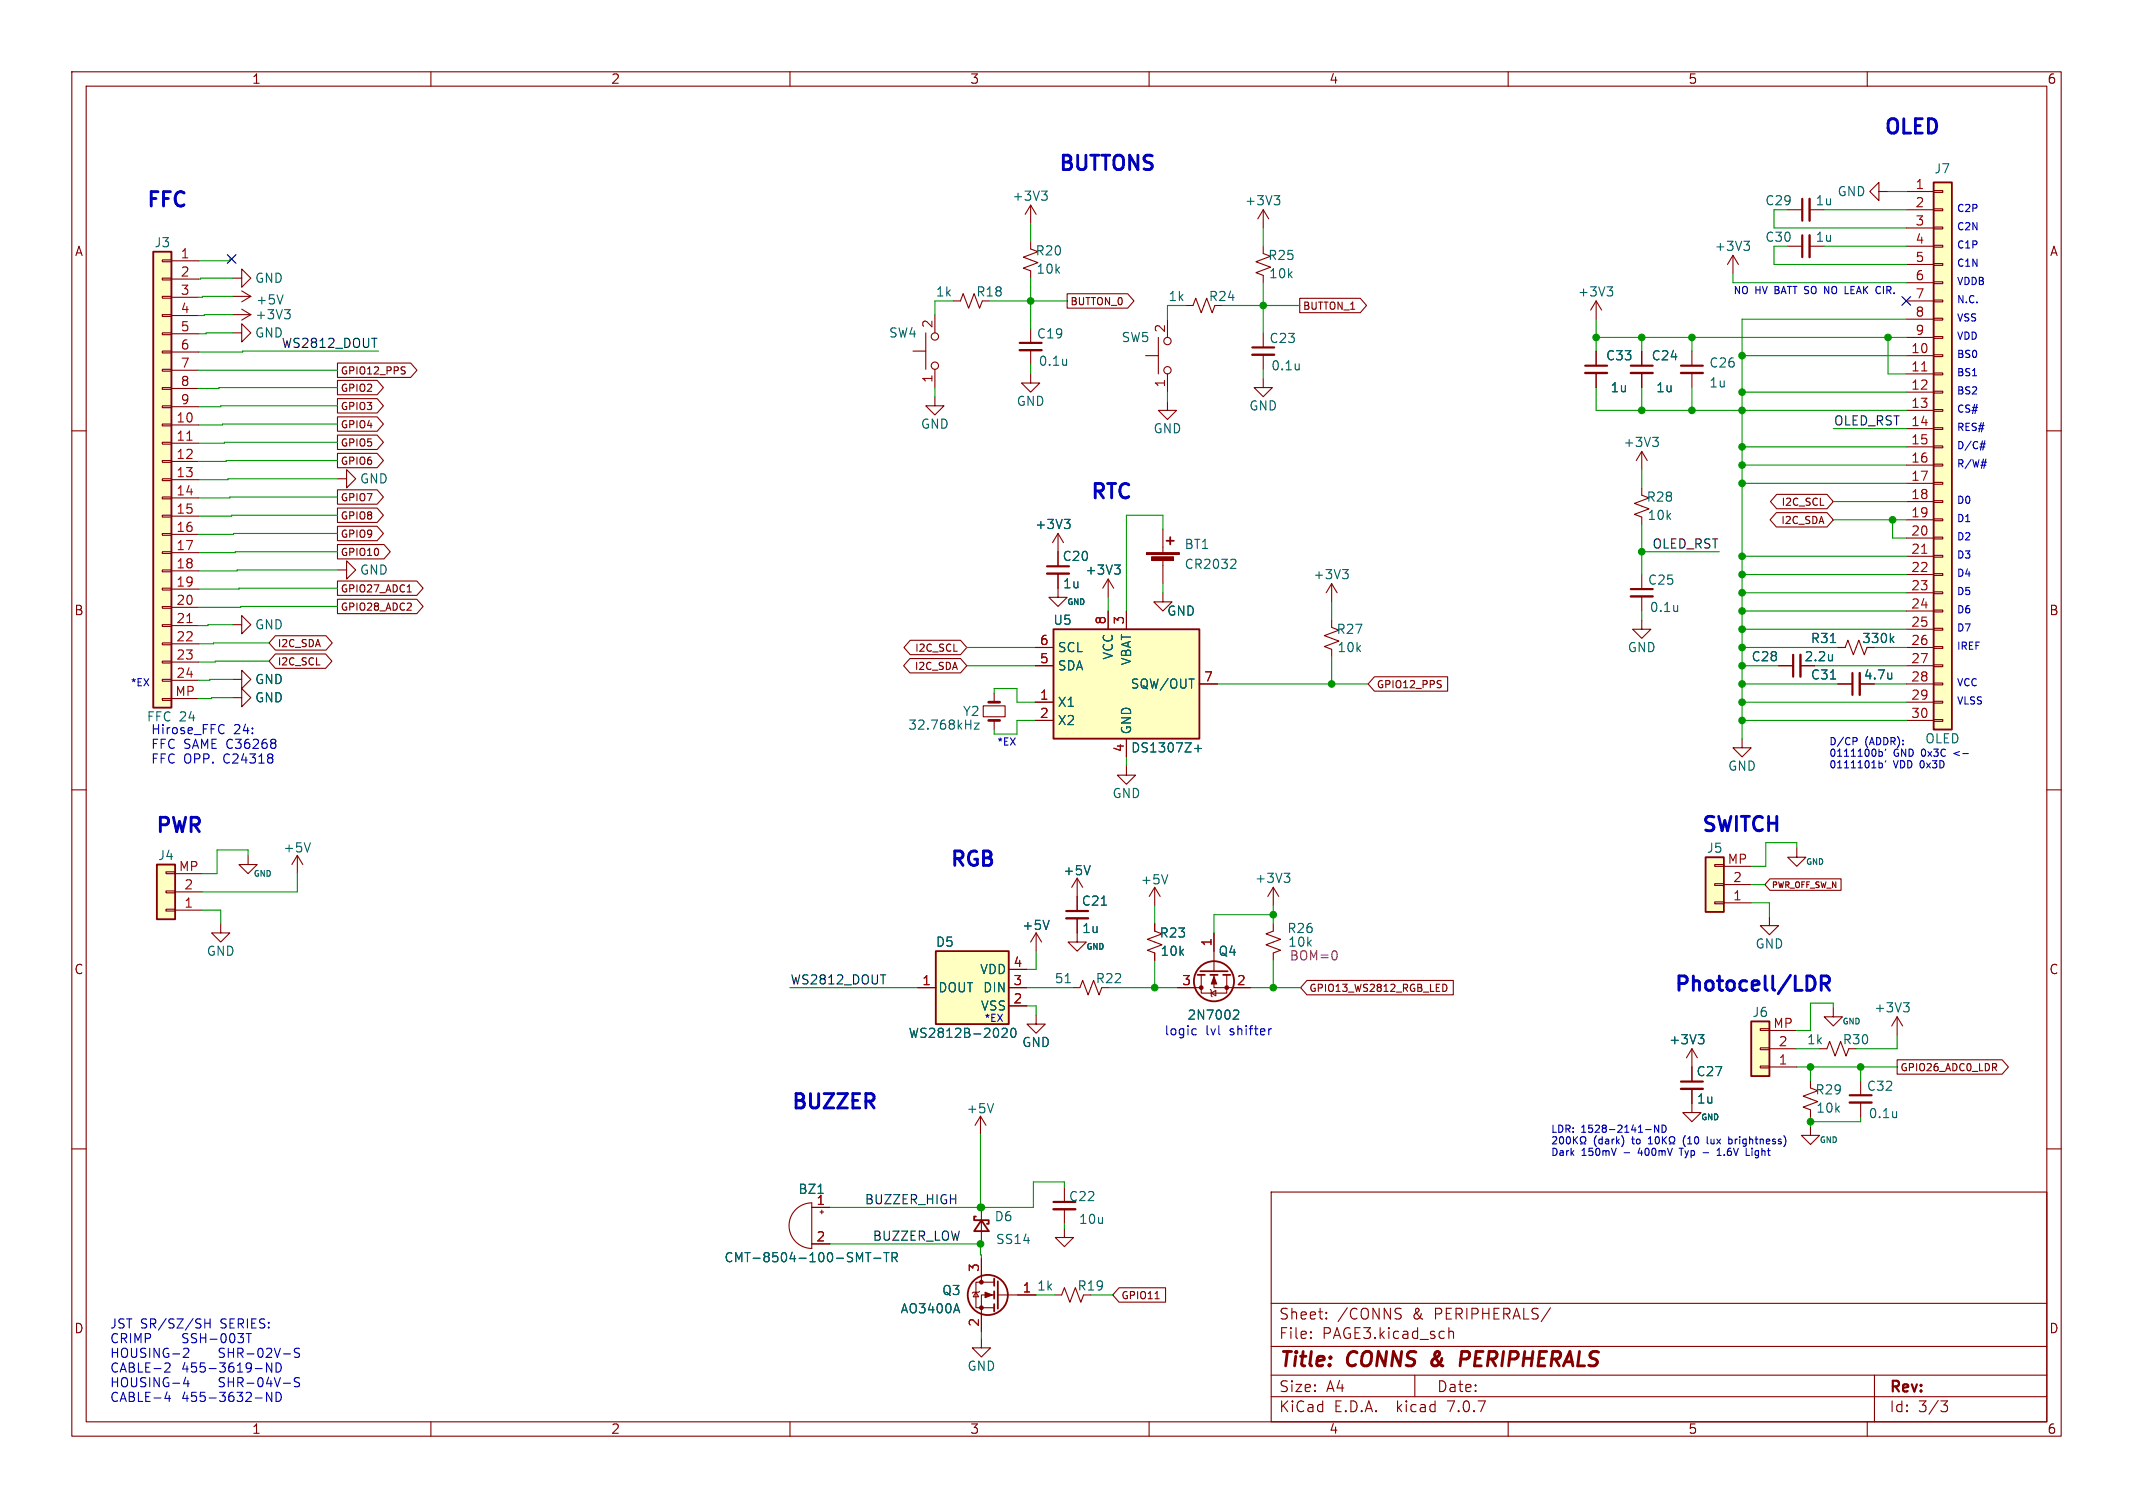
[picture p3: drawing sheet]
<svg xmlns="http://www.w3.org/2000/svg" width="297mm" height="210mm" viewBox="0 0 297 210" stroke-linecap="round" stroke-linejoin="round" font-family="sans-serif">
<defs><g id="words">
<g font-size="2.8" fill="#0000c2">
<text x="147.3" y="23.9">BUTTONS</text>
<text x="262.3" y="18.8">OLED</text>
<text x="20.3" y="29">FFC</text>
<text x="151.8" y="69.6">RTC</text>
<text x="21.6" y="116.1">PWR</text>
<text x="236.9" y="116">SWITCH</text>
<text x="132.2" y="120.8">RGB</text>
<text x="233" y="138.2">Photocell/LDR</text>
<text x="110.1" y="154.6">BUZZER</text>
</g>
<g font-size="2.8" fill="#840000">
<text x="178" y="190.9">Title:</text>
<text x="187.7" y="190.9">CONNS</text>
<text x="200.2" y="190.9">&amp;</text>
<text x="205" y="190.9">PERIPHERALS</text>
</g>
<g font-size="2.1" fill="#840000">
<text x="178" y="184">Sheet:</text>
<text x="186.2" y="184">/CONNS</text>
<text x="196.7" y="184">&amp;</text>
<text x="199.9" y="184">PERIPHERALS/</text>
<text x="178" y="186.7">File:</text>
<text x="184.1" y="186.7">PAGE3.kicad_sch</text>
<text x="178" y="196.9">KiCad</text>
<text x="178" y="194.1">Size:</text>
<text x="184.7" y="194.1">A4</text>
<text x="185.7" y="196.9">E.D.A.</text>
<text x="194.6" y="196.9">kicad</text>
<text x="200" y="194.1">Date:</text>
<text x="201.8" y="196.9">7.0.7</text>
<text x="263" y="194.3">Rev:</text>
<text x="263" y="196.9">Id:</text>
<text x="267.1" y="196.9">3/3</text>
</g>
<g font-size="1.8" fill="#840000">
<text x="35" y="11.9">1</text>
<text x="85" y="11.9">2</text>
<text x="135" y="11.9">3</text>
<text x="185" y="11.9">4</text>
<text x="235" y="11.9">5</text>
<text x="285" y="11.9">6</text>
<text x="10.3" y="35.9">A</text>
<text x="285.3" y="35.9">A</text>
<text x="10.3" y="85.9">B</text>
<text x="259.2" y="89.8">330k</text>
<text x="285.3" y="85.9">B</text>
<text x="251.2" y="92.3">2.2u</text>
<text x="259.4" y="94.8">4.7u</text>
<text x="10.3" y="135.9">C</text>
<text x="285.3" y="135.9">C</text>
<text x="10.3" y="185.9">D</text>
<text x="285.3" y="185.9">D</text>
<text x="35" y="199.9">1</text>
<text x="85" y="199.9">2</text>
<text x="135" y="199.9">3</text>
<text x="185" y="199.9">4</text>
<text x="235" y="199.9">5</text>
<text x="285" y="199.9">6</text>
</g>
<g font-size="1.8" fill="#006464">
<text x="140.9" y="28.2">+3V3</text>
<text x="173.3" y="28.8">+3V3</text>
<text x="252.7" y="28.8">1u</text>
<text x="255.8" y="27.5">GND</text>
<text x="269.3" y="24.4">J7</text>
<text x="21.4" y="34.6">J3</text>
<text x="144.1" y="35.8">R20</text>
<text x="238.7" y="35.2">+3V3</text>
<text x="252.7" y="33.9">1u</text>
<text x="35.4" y="39.6">GND</text>
<text x="130.2" y="41.5">1k</text>
<text x="135.8" y="41.5">R18</text>
<text x="144.2" y="38.3">10k</text>
<text x="176.5" y="36.4">R25</text>
<text x="176.6" y="39">10k</text>
<text x="219.6" y="41.5">+3V3</text>
<text x="35.4" y="47.2">GND</text>
<text x="35.5" y="44.7">+3V3</text>
<text x="35.6" y="42.6">+5V</text>
<text x="123.7" y="47.2">SW4</text>
<text x="144.3" y="47.3">C19</text>
<text x="156.1" y="47.9">SW5</text>
<text x="162.6" y="42.1">1k</text>
<text x="168.2" y="42.1">R24</text>
<text x="176.7" y="48">C23</text>
<text x="144.5" y="51.2">0.1u</text>
<text x="176.9" y="51.8">0.1u</text>
<text x="223.5" y="50.4">C33</text>
<text x="229.9" y="50.4">C24</text>
<text x="237.9" y="51.4">C26</text>
<text x="128.1" y="59.9">GND</text>
<text x="141.5" y="56.7">GND</text>
<text x="173.9" y="57.4">GND</text>
<text x="224.2" y="54.8">1u</text>
<text x="230.5" y="54.8">1u</text>
<text x="237.9" y="54.2">1u</text>
<text x="160.5" y="60.6">GND</text>
<text x="226" y="62.5">+3V3</text>
<text x="50" y="67.5">GND</text>
<text x="229.2" y="70.1">R28</text>
<text x="144" y="73.9">+3V3</text>
<text x="164.9" y="76.7">BT1</text>
<text x="229.3" y="72.6">10k</text>
<text x="50" y="80.2">GND</text>
<text x="147.9" y="78.3">C20</text>
<text x="147.9" y="82.1">1u</text>
<text x="151" y="80.2">+3V3</text>
<text x="164.9" y="79.4">CR2032</text>
<text x="182.8" y="80.9">+3V3</text>
<text x="229.4" y="81.6">C25</text>
<text x="35.4" y="87.9">GND</text>
<text x="146.6" y="87.2">U5</text>
<text x="162.4" y="86">GND</text>
<text x="186" y="88.5">R27</text>
<text x="229.6" y="85.4">0.1u</text>
<text x="252.1" y="89.8">R31</text>
<text x="35.4" y="95.5">GND</text>
<text x="147.2" y="93.6">SDA</text>
<text x="147.2" y="91">SCL</text>
<text x="155.2" y="92" transform="rotate(-90 155.2 92)">VCC</text>
<text x="157.7" y="92.8" transform="rotate(-90 157.7 92.8)">VBAT</text>
<text x="186.1" y="91">10k</text>
<text x="226.6" y="91">GND</text>
<text x="243.8" y="92.3">C28</text>
<text x="252.1" y="94.8">C31</text>
<text x="35.4" y="98">GND</text>
<text x="126.4" y="101.8">32.768kHz</text>
<text x="134" y="99.9">Y2</text>
<text x="147.2" y="98.7">X1</text>
<text x="147.2" y="101.2">X2</text>
<text x="157.3" y="96.1">SQW/OUT</text>
<text x="157.4" y="105">DS1307Z+</text>
<text x="157.7" y="102.4" transform="rotate(-90 157.7 102.4)">GND</text>
<text x="240.5" y="107.5">GND</text>
<text x="154.8" y="111.4">GND</text>
<text x="21.9" y="120">J4</text>
<text x="39.4" y="118.9">+5V</text>
<text x="237.6" y="119">J5</text>
<text x="148" y="122.1">+5V</text>
<text x="158.7" y="123.4">+5V</text>
<text x="174.7" y="123.2">+3V3</text>
<text x="142.2" y="129.7">+5V</text>
<text x="150.5" y="126.3">C21</text>
<text x="150.6" y="130.1">1u</text>
<text x="161.4" y="130.8">R23</text>
<text x="179.2" y="130.1">R26</text>
<text x="28.7" y="133.3">GND</text>
<text x="130.2" y="132.1">D5</text>
<text x="136.4" y="135.9">VDD</text>
<text x="146.8" y="137.1">51</text>
<text x="152.5" y="137.1">R22</text>
<text x="161.5" y="133.3">10k</text>
<text x="169.6" y="133.3">Q4</text>
<text x="244.3" y="132.3">GND</text>
<text x="130.6" y="138.4">DOUT DIN</text>
<text x="136.5" y="140.9">VSS</text>
<text x="165.2" y="142.2">2N7002</text>
<text x="243.9" y="141.8">J6</text>
<text x="260.9" y="141.2">+3V3</text>
<text x="126.4" y="144.8">WS2812B-2020</text>
<text x="142.2" y="146">GND</text>
<text x="232.3" y="145.6">+3V3</text>
<text x="251.5" y="145.6">1k</text>
<text x="256.5" y="145.6">R30</text>
<text x="134.5" y="155.2">+5V</text>
<text x="236.1" y="150.1">C27</text>
<text x="236.2" y="153.9">1u</text>
<text x="252.7" y="152.6">R29</text>
<text x="252.8" y="155.2">10k</text>
<text x="259.9" y="152.1">C32</text>
<text x="260.1" y="155.9">0.1u</text>
<text x="111.1" y="166.5">BZ1</text>
<text x="148.8" y="167.5">C22</text>
<text x="138.4" y="170.3">D6</text>
<text x="138.6" y="173.5">SS14</text>
<text x="150.1" y="170.7">10u</text>
<text x="100.8" y="176">CMT-8504-100-SMT-TR</text>
<text x="144.3" y="179.9">1k</text>
<text x="149.9" y="179.9">R19</text>
<text x="125.3" y="183.1">AO3400A</text>
<text x="131.1" y="180.6">Q3</text>
<text x="134.6" y="191.1">GND</text>
</g>
<g font-size="1.8" fill="#009600">
<text x="245.7" y="28.8">C29</text>
<text x="245.7" y="33.9">C30</text>
</g>
<g font-size="1.8" fill="#a90000">
<text x="266.6" y="26.4">1</text>
<text x="266.6" y="29">2</text>
<text x="266.6" y="31.5">3</text>
<text x="266.6" y="34">4</text>
<text x="25.1" y="36.1">1</text>
<text x="25.1" y="38.6">2</text>
<text x="25.1" y="41.1">3</text>
<text x="266.6" y="36.6">5</text>
<text x="266.6" y="39.1">6</text>
<text x="266.6" y="41.7">7</text>
<text x="25.1" y="43.7">4</text>
<text x="25.1" y="46.2">5</text>
<text x="129.9" y="45.8" transform="rotate(-90 129.9 45.8)">2</text>
<text x="162.3" y="46.4" transform="rotate(-90 162.3 46.4)">2</text>
<text x="266.6" y="44.2">8</text>
<text x="266.6" y="46.7">9</text>
<text x="25.1" y="48.8">6</text>
<text x="25.1" y="51.3">7</text>
<text x="25.1" y="53.8">8</text>
<text x="129.9" y="53.4" transform="rotate(-90 129.9 53.4)">1</text>
<text x="266" y="49.3">10</text>
<text x="266" y="51.8">11</text>
<text x="24.5" y="58.9">10</text>
<text x="25.1" y="56.4">9</text>
<text x="162.3" y="54" transform="rotate(-90 162.3 54)">1</text>
<text x="266" y="54.4">12</text>
<text x="266" y="56.9">13</text>
<text x="266" y="59.4">14</text>
<text x="24.5" y="61.5">11</text>
<text x="24.5" y="64">12</text>
<text x="266" y="62">15</text>
<text x="266" y="64.5">16</text>
<text x="24.5" y="66.5">13</text>
<text x="24.5" y="69.1">14</text>
<text x="24.5" y="71.6">15</text>
<text x="266" y="67.1">17</text>
<text x="266" y="69.6">18</text>
<text x="24.5" y="74.2">16</text>
<text x="24.5" y="76.7">17</text>
<text x="266" y="72.1">19</text>
<text x="266" y="74.7">20</text>
<text x="266" y="77.2">21</text>
<text x="24.5" y="79.2">18</text>
<text x="24.5" y="81.8">19</text>
<text x="266" y="79.8">22</text>
<text x="266" y="82.3">23</text>
<text x="24.5" y="84.3">20</text>
<text x="24.5" y="86.9">21</text>
<text x="24.5" y="89.4">22</text>
<text x="144.7" y="89.9">6</text>
<text x="154.1" y="87.1" transform="rotate(-90 154.1 87.1)">8</text>
<text x="156.6" y="87.1" transform="rotate(-90 156.6 87.1)">3</text>
<text x="266" y="84.8">24</text>
<text x="266" y="87.4">25</text>
<text x="266" y="89.9">26</text>
<text x="24.5" y="91.9">23</text>
<text x="24.5" y="94.5">24</text>
<text x="144.7" y="92.5">5</text>
<text x="167.6" y="95">7</text>
<text x="266" y="92.5">27</text>
<text x="266" y="95">28</text>
<text x="24.3" y="97">MP</text>
<text x="144.7" y="97.5">1</text>
<text x="144.7" y="100.1">2</text>
<text x="266" y="97.5">29</text>
<text x="266" y="100.1">30</text>
<text x="156.6" y="104.8" transform="rotate(-90 156.6 104.8)">4</text>
<text x="24.8" y="121.4">MP</text>
<text x="25.6" y="124">2</text>
<text x="240.5" y="120.4">MP</text>
<text x="241.2" y="125.5">1</text>
<text x="241.2" y="122.9">2</text>
<text x="25.6" y="126.5">1</text>
<text x="168.8" y="131.9" transform="rotate(-90 168.8 131.9)">1</text>
<text x="128.3" y="137.3">1</text>
<text x="141" y="137.3">3</text>
<text x="141" y="134.7">4</text>
<text x="164.5" y="137.3">3</text>
<text x="172.1" y="137.3">2</text>
<text x="141" y="139.8">2</text>
<text x="246.8" y="143.3">MP</text>
<text x="247.6" y="148.3">1</text>
<text x="247.6" y="145.8">2</text>
<text x="113.6" y="167.9">1</text>
<text x="113.6" y="173">2</text>
<text x="136.4" y="177.2" transform="rotate(-90 136.4 177.2)">3</text>
<text x="136.4" y="184.9" transform="rotate(-90 136.4 184.9)">2</text>
<text x="142.3" y="180.1">1</text>
</g>
<g font-size="1.8" fill="#0f0f0f">
<text x="39.1" y="48.5">WS2812_DOUT</text>
<text x="255.3" y="59.3">OLED_RST</text>
<text x="230" y="76.5">OLED_RST</text>
<text x="110" y="137.2">WS2812_DOUT</text>
<text x="120.3" y="167.8">BUZZER_HIGH</text>
<text x="121.4" y="172.9">BUZZER_LOW</text>
</g>
<g font-size="1.8" fill="#0000c2">
<text x="20.4" y="100.7">FFC 24</text>
<text x="21" y="102.3">Hirose_FFC</text>
<text x="21" y="104.4">FFC SAME C36268</text>
<text x="21" y="106.4">FFC OPP.</text>
<text x="31.2" y="106.4">C24318</text>
<text x="32.5" y="102.3">24:</text>
<text x="268" y="103.7">OLED</text>
<text x="162.1" y="144.3">logic</text>
<text x="167.9" y="144.3">lvl</text>
<text x="171.3" y="144.3">shifter</text>
<text x="15.2" y="185.1">JST SR/SZ/SH</text>
<text x="30.8" y="185.1">SERIES:</text>
<text x="15.2" y="187.2">CRIMP SSH-003T</text>
<text x="15.2" y="189.2">HOUSING-2</text>
<text x="15.2" y="191.2">CABLE-2 455-3619-ND</text>
<text x="27.6" y="189.2">SHR-02V-S</text>
<text x="15.2" y="193.3">HOUSING-4 SHR-04V-S</text>
<text x="15.2" y="195.3">CABLE-4 455-3632-ND</text>
</g>
<g font-size="1.8" fill="#840084">
<text x="179.3" y="132.1">10k</text>
<text x="179.5" y="134">BOM=0</text>
</g>
<g font-size="1.4" fill="#0000c2">
<text x="272.4" y="29.6">C2P</text>
<text x="272.4" y="32.1">C2N</text>
<text x="272.4" y="34.7">C1P</text>
<text x="241.3" y="41">NO</text>
<text x="244.4" y="41">HV</text>
<text x="247.3" y="41">BATT SO</text>
<text x="254.8" y="41">NO</text>
<text x="257.9" y="41">LEAK</text>
<text x="262.5" y="41">CIR.</text>
<text x="272.4" y="39.8">VDDB</text>
<text x="272.4" y="37.2">C1N</text>
<text x="272.4" y="44.8">VSS</text>
<text x="272.4" y="47.4">VDD</text>
<text x="272.4" y="42.3">N.C.</text>
<text x="272.4" y="49.9">BS0</text>
<text x="272.4" y="52.5">BS1</text>
<text x="272.4" y="55">BS2</text>
<text x="272.4" y="57.5">CS#</text>
<text x="272.4" y="60.1">RES#</text>
<text x="272.4" y="65.2">R/W#</text>
<text x="272.4" y="62.6">D/C#</text>
<text x="272.4" y="70.2">D0</text>
<text x="272.4" y="75.3">D2</text>
<text x="272.4" y="72.8">D1</text>
<text x="272.4" y="77.9">D3</text>
<text x="272.4" y="80.4">D4</text>
<text x="272.4" y="82.9">D5</text>
<text x="272.4" y="85.5">D6</text>
<text x="272.4" y="88">D7</text>
<text x="18.1" y="95.6">*EX</text>
<text x="272.4" y="95.6">VCC</text>
<text x="272.4" y="90.6">IREF</text>
<text x="272.4" y="98.2">VLSS</text>
<text x="138.7" y="103.9">*EX</text>
<text x="254.6" y="103.8">D/CP</text>
<text x="254.6" y="105.5">0111100b'</text>
<text x="254.6" y="107.1">0111101b'</text>
<text x="259.7" y="103.8">(ADDR):</text>
<text x="263.7" y="105.5">GND 0x3C</text>
<text x="263.7" y="107.1">VDD 0x3D</text>
<text x="137" y="142.4">*EX</text>
<text x="215.9" y="157.8">LDR:</text>
<text x="215.9" y="161">Dark</text>
<text x="220.2" y="157.8">1528-2141-ND</text>
<text x="220.3" y="161">150mV</text>
<text x="221.9" y="159.4">(dark)</text>
<text x="226.3" y="161">-</text>
<text x="227.5" y="159.4">to</text>
<text x="228.6" y="161">400mV</text>
<text x="234.6" y="161">Typ</text>
<text x="235.1" y="159.4">(10</text>
<text x="238.7" y="159.4">lux</text>
<text x="240.3" y="161">1.6V</text>
<text x="241.9" y="159.4">brightness)</text>
<text x="244.6" y="161">Light</text>
</g>
<g font-size="1.4" fill="#840000">
<text x="149" y="42.7">BUTTON_0</text>
<text x="181.3" y="43.3">BUTTON_1</text>
<text x="47.4" y="52.4">GPIO12_PPS</text>
<text x="47.4" y="59.9">GPIO4</text>
<text x="47.4" y="54.8">GPIO2</text>
<text x="47.4" y="57.3">GPIO3</text>
<text x="47.4" y="64.9">GPIO6</text>
<text x="47.4" y="62.4">GPIO5</text>
<text x="47.4" y="70">GPIO7</text>
<text x="247.9" y="70.7">I2C_SCL</text>
<text x="47.4" y="77.6">GPIO10</text>
<text x="47.4" y="72.6">GPIO8</text>
<text x="47.4" y="75.1">GPIO9</text>
<text x="247.9" y="73.2">I2C_SDA</text>
<text x="47.4" y="82.7">GPIO27_ADC1</text>
<text x="47.4" y="85.3">GPIO28_ADC2</text>
<text x="38.6" y="90.3">I2C_SDA</text>
<text x="38.6" y="92.9">I2C_SCL</text>
<text x="127.2" y="93.5">I2C_SDA</text>
<text x="127.3" y="91">I2C_SCL</text>
<text x="191.6" y="96.1">GPIO12_PPS</text>
<text x="182.2" y="138.3">GPIO13_WS2812_RGB_LED</text>
<text x="264.5" y="149.4">GPIO26_ADC0_LDR</text>
<text x="156.1" y="181.1">GPIO11</text>
</g>
<g font-size="1.1" fill="#006464">
<text x="148.5" y="84.4">GND</text>
<text x="35.2" y="122.3">GND</text>
<text x="251.4" y="120.6">GND</text>
<text x="151.2" y="132.5">GND</text>
<text x="256.4" y="142.9">GND</text>
<text x="236.8" y="156.2">GND</text>
<text x="253.3" y="159.4">GND</text>
</g>
<text font-size="1.1" fill="#840000" x="246.6" y="123.9">PWR_OFF_SW_N</text>
</g></defs>
<g fill="none" stroke="#840000" stroke-width=".15">
<path d="M10 10h277v190h-277zM12 12h273v186h-273zM60 10v2M110 10v2M160 10v2M210 10v2M260 10v2M22.6 38.7h1.3v.3h-1.3zM22.6 36.2h1.3v.2h-1.3zM23.9 36.3h3.8M23.9 38.9h3.8M32.4 38.7h1.3v1.3l1.2-1.3-1.2-1.2v1.2"/>
<path d="M143.5 33.7v1l1 .4-2 .7 2 .8-2 .7 1 .4v1M143.5 28.6v2.5M143.5 28.6l.8 1.2M143.5 28.6l-.8 1.2M175.9 34.3v1l1 .4-2 .7 2 .8-2 .8 1 .4v1M175.9 29.2v2.6M175.9 29.2l.8 1.3M175.9 29.2l-.8 1.3M241.3 35.6l-.8 1.2M241.3 35.6v2.5M241.3 35.6l.8 1.2M248.9 29.2h2.1"/>
<path d="M248.9 34.3h2.1M252 29.2h2M252 34.3h2M261.6 26.7v1.2l-1.3-1.2 1.3-1.3v1.3h1.3M265.4 26.7h3.8M265.4 29.2h3.8M265.4 31.8h3.8M265.4 34.3h3.8M265.4 36.8h3.8M265.4 39.4h3.8M269.2 39.2h1.3v.3h-1.3zM269.2 36.7h1.3v.3h-1.3z"/>
<path d="M269.2 34.2h1.3v.2h-1.3zM269.2 31.6h1.3v.3h-1.3zM269.2 29.1h1.3v.2h-1.3zM269.2 26.5h1.3v.3h-1.3zM10 60h2M22.6 59.1h1.3v.2h-1.3zM22.6 56.5h1.3v.3h-1.3zM22.6 54h1.3v.2h-1.3zM22.6 51.4h1.3v.3h-1.3zM22.6 48.9h1.3v.2h-1.3zM22.6 46.4h1.3v.2h-1.3zM22.6 43.8h1.3v.3h-1.3z"/>
<path d="M22.6 41.3h1.3v.2h-1.3zM23.9 59.2h3.8M23.9 41.4h3.8M23.9 43.9h3.8M23.9 46.5h3.8M23.9 49h3.8M23.9 51.6h3.8M23.9 54.1h3.8M23.9 56.6h3.8M32.4 46.4h1.3v1.2l1.2-1.2-1.2-1.3v1.3M32.4 43.8h2.5M32.4 41.3h2.5"/>
<path d="M33.7 43.1l1.2 .7M33.7 40.5l1.2 .8M34.9 43.8l-1.2 .8M34.9 41.3l-1.2 .7M47 50.6h10.2l.9 1-.9 1h-10.2zM47 58.1h5.5l.9 1-.9 1h-5.5zM47 53h5.5l.9 1-.9 1h-5.5zM47 55.5h5.5l.9 1-.9 1h-5.5zM56.3 51.1h.1M56.4 51.7v.3M127.1 48.9h1.8M128.9 46.4v5"/>
<path d="M130.2 55.2v1.3h1.2l-1.2 1.3-1.3-1.3h1.3M130.2 43.8v2.6M130.2 51.4v2.6M132.7 41.9h1l.4-1 .8 2 .7-2 .8 2 .4-1M143.5 52.1v1.2h1.3l-1.3 1.3-1.3-1.3h1.3M143.5 45.7v2.1M143.5 48.8v2M148.6 40.9h8.4l.9 1-.9 1h-8.4zM159.5 49.5h1.8M161.3 47v5.1M162.6 55.9v1.3h1.2l-1.2 1.2-1.3-1.2h1.3M162.6 44.5v2.5"/>
<path d="M162.6 52.1v2.5M165.1 42.5h1l.4-1 .8 2.1 .7-2.1 .8 2.1 .4-1.1M175.9 52.7v1.3h1.3l-1.3 1.2-1.3-1.2h1.3M175.9 46.4v2M175.9 49.4v2M181 41.5h8.4l.9 1-.9 1h-8.4zM222.2 41.9v2.6M222.2 48.9v2M222.2 51.9v2.1M222.2 41.9l-.7 1.3M222.2 41.9l.8 1.3M228.6 48.9v2"/>
<path d="M228.6 51.9v2.1M235.6 48.9v2M235.6 51.9v2.1M265.4 49.5h3.8M265.4 52.1h3.8M265.4 54.6h3.8M265.4 57.2h3.8M265.4 59.7h3.8M265.4 41.9h3.8M265.4 44.5h3.8M265.4 47h3.8M269.2 59.6h1.3v.2h-1.3z"/>
<path d="M269.2 57h1.3v.3h-1.3zM269.2 54.5h1.3v.2h-1.3zM269.2 51.9h1.3v.3h-1.3zM269.2 49.4h1.3v.3h-1.3zM269.2 46.9h1.3v.2h-1.3zM269.2 44.3h1.3v.3h-1.3zM269.2 41.8h1.3v.2h-1.3zM285 60h2M22.6 79.4h1.3v.2h-1.3zM22.6 76.8h1.3v.3h-1.3zM22.6 74.3h1.3v.2h-1.3zM22.6 71.8h1.3v.2h-1.3z"/>
<path d="M22.6 69.2h1.3v.3h-1.3zM22.6 66.7h1.3v.2h-1.3zM22.6 64.1h1.3v.3h-1.3zM22.6 61.6h1.3v.2h-1.3zM23.9 61.7h3.8M23.9 64.3h3.8M23.9 66.8h3.8M23.9 69.3h3.8M23.9 71.9h3.8M23.9 74.4h3.8M23.9 77h3.8M23.9 79.5h3.8"/>
<path d="M47 66.7h1.3v1.2l1.2-1.2-1.2-1.3v1.3M47 79.4h1.3v1.2l1.2-1.2-1.2-1.3v1.3M47 68.2h5.5l.9 1-.9 1h-5.5zM47 75.8h6.5l.8 1-.8 1h-6.5zM47 70.8h5.5l.9 1-.9 1h-5.5zM47 73.3h5.5l.9 1-.9 1h-5.5zM47 63.1h5.5l.9 1-.9 1h-5.5zM47 60.6h5.5l.9 1-.9 1h-5.5zM147.3 79.9v3.3h-1.3l1.3 1.3 1.3-1.3h-1.3M147.3 74.3l.8 1.3M147.3 74.3v4.6M147.3 74.3l-.7 1.3"/>
<path d="M161.9 73.7v3.3M161.9 78v3.3M228.6 67.9v1.1l1 .3-2 .8 2 .8-2 .7 1 .4v1M228.6 62.9v2.5M228.6 62.9l.8 1.2M228.6 62.9l-.8 1.2M247.3 71.4h7.1l.9 1-.9 1h-7.1l-.8-1zM247.4 68.8h7l.9 1.1-.9 1h-7l-.9-1zM265.4 62.2h3.8M265.4 64.8h3.8M265.4 67.3h3.8M265.4 69.9h3.8"/>
<path d="M265.4 72.4h3.8M265.4 74.9h3.8M265.4 77.5h3.8M269.2 79.9h1.3v.2h-1.3zM269.2 77.3h1.3v.3h-1.3zM269.2 74.8h1.3v.3h-1.3zM269.2 72.3h1.3v.2h-1.3zM269.2 69.7h1.3v.3h-1.3zM269.2 67.2h1.3v.2h-1.3zM269.2 64.6h1.3v.3h-1.3zM269.2 62.1h1.3v.3h-1.3zM22.6 97.3h1.3v.2h-1.3z"/>
<path d="M22.6 94.6h1.3v.3h-1.3zM22.6 92.1h1.3v.2h-1.3zM22.6 89.5h1.3v.3h-1.3zM22.6 87h1.3v.2h-1.3zM22.6 84.5h1.3v.2h-1.3zM22.6 81.9h1.3v.3h-1.3zM23.9 82h3.8M23.9 84.6h3.8M23.9 87.1h3.8M23.9 89.7h3.8M23.9 92.2h3.8M23.9 94.7h3.8"/>
<path d="M23.9 97.3h3.8M32.4 87h1.3v1.3l1.2-1.3-1.2-1.3v1.3M32.4 97.2h1.3v1.2l1.2-1.2-1.2-1.3v1.3M32.4 94.6h1.3v1.3l1.2-1.3-1.2-1.3v1.3M38.3 88.5h7.1l.9 1-.9 1h-7.1l-.8-1zM38.3 91.1h7l.9 1-.9 1h-7l-.8-1zM47 83.5h11l.9 1-.9 1h-11zM47 80.9h11l.9 1-.9 1h-11zM56.7 82.4h.6M126.7 91.7h7l.9 1-.9 1h-7l-.9-1zM126.7 89.2h7l.9 1-.9 1h-7l-.8-1zM136.9 98.3h3.1v1.5h-3.1z"/>
<path d="M138.4 96.5v1.3M144.1 97.8h2.6M144.1 92.7h2.6M144.1 90.2h2.6M154.3 80.6v2.6M154.3 85.1v2.5M154.3 80.6l.8 1.3M154.3 80.6l-.8 1.3M156.8 85.1v2.5M161.9 82.6v1.2h-1.2l1.2 1.3 1.3-1.3h-1.3M167 95.3h2.5M185.4 86.4v1l1 .4-2 .7 2 .8-2 .7 1 .4v1"/>
<path d="M185.4 81.3v2.5M185.4 81.3l.8 1.3M185.4 81.3l-.7 1.3M191.4 94.2h10.2v2.1h-10.2l-.9-1zM200.5 94.8h.2M200.6 95.4v.3M228.6 86.4v1.2h1.3l-1.3 1.3-1.3-1.3h1.3M228.6 80v2M228.6 83.1v2M247.6 92.7h2.1M255.9 90.2h1l.4-1 .8 2 .7-2 .8 2 .4-1M255.9 95.3h2"/>
<path d="M265.4 97.8h3.8M265.4 92.7h3.8M265.4 90.2h3.8M265.4 95.3h3.8M265.4 80h3.8M265.4 82.6h3.8M265.4 85.1h3.8M265.4 87.6h3.8M269.2 97.7h1.3v.2h-1.3zM269.2 95.1h1.3v.3h-1.3zM269.2 92.6h1.3v.2h-1.3zM269.2 90h1.3v.3h-1.3z"/>
<path d="M269.2 87.5h1.3v.3h-1.3zM269.2 85h1.3v.2h-1.3zM269.2 82.4h1.3v.3h-1.3zM10 110h2M34.5 119.1v1.3h-1.2l1.2 1.3 1.3-1.3h-1.3M41.4 119.1l-.8 1.3M41.4 119.1v2.6M41.4 119.1l.8 1.3M138.4 100.3v1.3M144.1 100.3h2.6M156.8 106.7v1.3h-1.2l1.2 1.2 1.3-1.2h-1.3M156.8 102.9v2.5"/>
<path d="M242.6 102.9v1.2h1.2l-1.2 1.3-1.3-1.3h1.3M250.2 118.1v1.3h-1.3l1.3 1.3 1.3-1.3h-1.3M265.4 100.3h3.8M269.2 100.2h1.3v.3h-1.3zM285 110h2M23.1 121.4h1.3v.3h-1.3zM23.1 124.1h1.3v.2h-1.3zM23.1 126.6h1.3v.3h-1.3zM24.4 126.7h3.8M24.4 124.2h3.8M24.4 121.7h3.8M30.7 128.7v1.2h-1.2l1.2 1.3 1.3-1.3h-1.3"/>
<path d="M127.8 137.5h2.5M140.5 137.5h2.5M140.5 135h2.5M144.3 129.9l-.8 1.3M144.3 129.9v2.6M144.3 129.9l.7 1.3M149.4 137.5h1l.3-1 .8 2.1 .8-2.1 .7 2.1 .4-1.1M150 127.9v3.3h-1.3l1.3 1.3 1.3-1.3h-1.3M150 122.3l-.8 1.3M150 122.3v4.6M150 122.3l.7 1.3M160.8 128.7v1l1 .3-2 .8 2 .8-2 .7 1 .4v1"/>
<path d="M160.8 123.6l-.8 1.2M160.8 123.6v2.5M160.8 123.6l.7 1.2M164 137.5h3.3M167.3 135.8v2.5h3.5v-2.5M168.5 137.8l.2 .1v.8l.1 .1M168.7 138.3l.6-.4v.8zM169 135.8v1.7h5.1M169 129.9v5.4M177.3 128.7v1l-1 .3 2 .8-2 .8 2 .7-1 .4v1M177.3 123.6l.8 1.2M177.3 123.6v2.5"/>
<path d="M177.3 123.6l-.8 1.2M182 136.5h20.4v2h-20.4l-.9-1zM200.9 137.1a.51 .51 0 0 1 .6 .5 .51 .51 0 0 1-.6 .5M238.8 120.4h1.2v.3h-1.2zM238.8 123.1h1.2v.2h-1.2zM238.8 125.6h1.2v.3h-1.2zM240 125.7h3.8M240 123.2h3.8M240 120.7h3.8M246.4 127.6v1.3h-1.3l1.3 1.3 1.2-1.3h-1.2M246.4 122.4h10v1.6h-10l-.7-.8zM10 160h2"/>
<path d="M136.5 155.4l.8 1.3M136.5 155.4v2.6M136.5 155.4l-.7 1.3M140.5 140.1h2.5M144.3 141.4v1.2h-1.3l1.3 1.3 1.2-1.3h-1.2M235.6 151.6v3.3h-1.3l1.3 1.3 1.3-1.3h-1.3M235.6 146.1v4.5M235.6 146.1l.7 1.2M235.6 146.1l-.8 1.2M245.1 143.3h1.3v.2h-1.3zM245.1 145.9h1.3v.3h-1.3zM245.1 148.5h1.3v.2h-1.3z"/>
<path d="M246.4 146.1h3.8M246.4 148.6h3.8M246.4 143.5h3.8M252.1 150.5v1l1 .4-2 .8 2 .7-2 .8 1 .4v1M252.1 156.8v1.3h-1.3l1.3 1.3 1.3-1.3h-1.3M253.4 146.1h1l.4-1.1 .7 2.1 .8-2.1 .7 2.1 .4-1M255.3 140.3v1.3h-1.3l1.3 1.3 1.2-1.3h-1.2M259.1 150.5v2M259.1 153.5v2.1M264.2 147.6h14.6l.9 1-.9 1h-14.6zM264.2 141.6l.7 1.3M264.2 141.6v2.5"/>
<path d="M264.2 141.6l-.8 1.3M285 160h2M110.8 168.4a3.2 3.2 0 0 1 2.2-.9v6.4a3.2 3.2 0 0 1-2.9-2 3.2 3.2 0 0 1 .7-3.5zM113 168.1h2.6M113 173.2h2.6M114.2 168.8h.5M114.4 168.5v.5M135.9 180l.4 .6h-.8zM136.4 179.8l-.1 .2h-.8l-.1 .1M136.7 168.1v5.1M136.7 175.3v3.3M138.4 178.6h-2.5v3.5h2.5"/>
<path d="M148.2 171.1v1.2h1.3l-1.3 1.3-1.3-1.3h1.3M148.2 165.4v2M148.2 168.4v2M155.8 179.3h6.5v2h-6.5l-.9-1zM177 166h108v32h-108zM60 198v2M110 198v2M136.7 186.4v1.3h1.2l-1.2 1.3-1.3-1.3h1.3M138.4 180.3h-1.7v5.1M138.9 180.3h5.4M146.8 180.3h1l.4-1 .8 2.1 .7-2.1 .8 2.1 .4-1.1M160 198v2"/>
<path d="M160.8 180.9h.6M177 194.5h108M177 191.5h108M177 187.5h108M177 181.5h108M182.5 186.3h.1l-.1 .1M182.5 186.3v.1M182.5 185.5v.1M182.5 185.5h.1l-.1 .1M184.7 183.6v.1M184.7 183.6h-.1l.1 .1M184.7 182.8v.1"/>
<path d="M184.7 182.8h-.1l.1 .1M194.9 182.2l.2 .1M195 183.1a.35 .35 0 0 1 0 .5M197 191.5v3M201.7 184.9v1.5M201.7 185.5a.37 .37 0 0 1 .7 .1v.8M210 198v2M215.9 182.1l-1.3 2M260 198v2M261 191.5v6.5M270.2 195.1h1l-.5 .6a.41 .41 0 0 1 .5 .3v.3l-.2 .2-.5 .1"/>
<circle cx="130.2" cy="46.9" r=".51"/>
<circle cx="130.2" cy="50.9" r=".51"/>
<circle cx="162.6" cy="51.6" r=".51"/>
<circle cx="162.6" cy="47.5" r=".51"/>
</g>
<path d="M199.5 189.4a.53 .53 0 0 0 0 .7M204.3 188.2h-.7l-.3 2M204.4 189.2l-.2 .1h-.8" fill="none" stroke="#840000" stroke-width=".4"/>
<g fill="none" stroke="#840000" stroke-width=".33">
<path d="M252 27.7v3M252 32.8v3M142 48.8h3M174.4 49.4h3M220.7 51.9h3.1M227.1 51.9h3M234.1 51.9h3M145.8 79.9h3M227.1 83.1h3M250.7 91.2v3M259 93.7v3.1M148.5 127.9h3"/>
<path d="M234.1 151.6h3M257.6 153.5h3M146.7 168.4h3"/>
</g>
<g fill="none" stroke="#840000" stroke-width=".3">
<path d="M251 27.7v3M251 32.8v3M142 47.8h3M174.4 48.4h3M220.7 50.9h3.1M227.1 50.9h3M234.1 50.9h3M145.8 78.9h3M227.1 82h3M249.7 91.2v3M257.9 93.7v3.1M148.5 126.9h3"/>
<path d="M234.1 150.6h3M257.6 152.5h3M146.7 167.4h3"/>
</g>
<g fill="none" stroke="#006464" stroke-width=".15">
<path d="M145 26.6h.8l-.4 .5M145.6 27.1l.2 .2v.3l-.2 .3M177.4 27.2h.8l-.4 .5M178 27.7l.2 .3v.3l-.2 .2M223.8 39.9h.7l-.4 .5M242.8 33.6h.8l-.4 .5M243.4 34.1l.2 .2v.3l-.2 .3M39.4 41.1l-.4 1.2M39.6 43.1h.8l-.4 .5M40.2 43.6l.2 .3v.3l-.2 .2M148.5 50v.9M148.5 50.8h-.1"/>
<path d="M180.9 50.7v.8M180.9 51.4h-.1M224.3 40.4l.2 .3v.3l-.2 .2M148.2 72.3h.8l-.4 .5M148.7 72.8l.3 .3v.3l-.3 .2M155.2 78.7h.8l-.5 .5M155.7 79.2l.3 .2v.3l-.3 .3M171.9 77.9l.2 .2-.1 .3-.7 .8h.8M186.9 79.3h.8l-.4 .5M187.5 79.8l.2 .2v.3l-.2 .3M230.1 60.9h.8l-.4 .5M230.7 61.4l.2 .2v.3l-.2 .3"/>
<path d="M233.6 84.3v.9M233.6 85l-.1 .1M254.9 89.5h.7M254.9 94.6h.7M255.1 91.2v.8M255.1 91.9v.1M263.3 89l.4 .5M263.4 93.7v.9M263.4 94.4l-.1 .1M263.7 88.6l-.5 .5M43.2 117.4l-.4 1.2M135.7 100.7h.6l-.6 .8h.6"/>
<path d="M166.3 104.2h1M166.8 103.8v.9M146.1 128.2l-.4 1.2M148.3 136.9h.7M151.8 120.5l-.4 1.3M153.4 126.1h.7M162.6 121.8l-.4 1.3M178.8 121.6h.8l-.4 .5M179.3 122.1l.3 .2v.3l-.3 .3M265 139.6h.8l-.4 .5M138.3 153.7l-.4 1.3M139.5 143.3l.2-.1h.3l.2 .1 .1 .3-.1 .1-.7 .8h.8"/>
<path d="M140.9 143.3l.3-.1a.79 .79 0 0 1 0 1.3l-.3-.1-.1-.2-.1-.5zM171.9 140.7h.5l.1 .3-.1 .2-.7 .7h.8M236.5 144.1h.7l-.4 .5M237 144.6l.2 .2v.3l-.2 .3M264.1 154.8v.8M264.1 155.5l-.1 .1M265.6 140.1l.2 .3v.3l-.2 .2M120.5 174.4h.8M120.9 174.4v1.3M121.7 175.2h.9M123.1 174.4h.7M123.4 174.4v1.3"/>
<path d="M124.2 175.1l.6-.1 .1-.1v-.3l-.2-.2h-.5v1.3M124.5 175.1l.4 .6M133.2 181.6l.4 1.2"/>
</g>
<g fill="none" stroke="#840000" stroke-width=".25">
<path d="M21.3 35.1h2.6v63.5h-2.6zM269.2 25.4h2.6v76.2h-2.6zM162.4 75.3h1M162.9 74.8v1M146.7 87.6h20.3v15.3h-20.3zM237.5 119.4h2.5v7.6h-2.5zM21.8 120.4h2.6v7.6h-2.6zM130.3 132.5h10.2v10.1h-10.2zM166.8 135.8h1M167.1 135.3h3.8M168.5 135.8h1M170.3 135.8h1"/>
<path d="M243.8 142.2h2.6v7.7h-2.6zM135.9 169.4h-.3v.5h2.1v.5h-.3M136.7 169.9l1 1.6h-2.1zM138.4 178.1v1M138.4 179.8v1M138.9 178.4v3.8M138.4 181.6v1"/>
<circle cx="169" cy="136.7" r="2.79"/>
<circle cx="137.5" cy="180.3" r="2.79"/>
</g>
<path d="M137.7 97.8h1.5M137.7 100.3h1.5" fill="none" stroke="#840000" stroke-width=".38"/>
<g fill="#ffffc2" stroke="#ffffc2" stroke-width=".14">
<path d="M146.7 87.6h20.3v15.3h-20.3z"/>
<path d="M269.2 25.4h2.6v76.2h-2.6z"/>
<path d="M243.8 142.2h2.6v7.7h-2.6z"/>
<path d="M21.3 35.1h2.6v63.5h-2.6z"/>
<path d="M237.5 119.4h2.5v7.6h-2.5z"/>
<path d="M21.8 120.4h2.6v7.6h-2.6z"/>
<path d="M130.3 132.5h10.2v10.1h-10.2z"/>
</g>
<path d="M267.6 51.7h.7M26 61.3h.7M267.6 77.1h.7M26 86.7h.7" fill="none" stroke="#a90000" stroke-width=".15"/>
<g fill="#840000" stroke="#840000" stroke-width=".15">
<path d="M169 136l.4 1h-.7z"/>
<path d="M159.6 77h4.6v.2h-4.6z"/>
<path d="M160.4 77.5h3v.6h-3z"/>
<path d="M137.2 180l1 .3-1 .4z"/>
<circle cx="170.8" cy="137.5" r=".25"/>
<circle cx="167.3" cy="137.5" r=".25"/>
<circle cx="136.7" cy="182.1" r=".25"/>
<circle cx="136.7" cy="178.6" r=".25"/>
</g>
<path d="M186.1 132.5l.1 .4-.1 .7" fill="none" stroke="#840084" stroke-width=".15"/>
<g fill="none" stroke="#0000c2" stroke-width=".15">
<path d="M254.1 39.9l.5 1M256.9 40.9h.5M275.7 62.2h.7M275.8 61.8h.7M275.8 64.8h.7M275.9 64.4h.7M276 61.4l-.2 1.3M276.4 61.4l-.3 1.3M276.5 63.9l-.3 1.3M31 100.9l.2 .1M31.2 102.1l-.2 .1M37.9 105.1v.3"/>
<path d="M37.9 105.7v.4M38.4 103.1v.3M38.4 103.6v.5M258 102.7h.4l.2 .2-.1 .3h-.5M261.6 104.3v1M261.6 105.9v1M261.6 104.7h.3l.2 .1-.1 .5h-.4M261.6 106.3h.3l.2 .2-.1 .4h-.4M262.6 105.9l-.1 .2M272.8 104.7l-.7 .2 .7 .3M273.3 104.9h.8M166.2 143.3h.4"/>
<path d="M166.6 144.1h-.4M177 143.3l-.3 .1M216.3 158.3l-.1 .1M216.6 158.3l.2 .2-.1 .2-.6 .6h.7M217.4 158.3a.57 .57 0 0 0 .1 1 .63 .63 0 0 0 0-1M218.3 158.3a.57 .57 0 0 0 .1 1 .63 .63 0 0 0 0-1M219.1 158.3v1M219.2 158.7l.5 .6M219.7 158.3l-.6 .6M220.3 158.3h-.1a.46 .46 0 0 0 .1 .8v.2h-.3M220.5 158.3h.2a.46 .46 0 0 1-.1 .8v.2h.2M225.9 158.2a1.17 1.17 0 0 1 0 1.4"/>
<path d="M228.3 159.9l-.2 .7h.6M229.1 157.3h.8M229.5 159.3h.6M229.5 158.6l.3-.3v1M230.6 158.3h.1a.53 .53 0 0 1 .4 .5 .53 .53 0 0 1-.4 .5 .67 .67 0 0 1-.1-1zM231 156.7v1l-.6-1v1M231.4 156.7a.51 .51 0 0 1 .6 .5 .51 .51 0 0 1-.6 .5zM231.5 158.3v1M231.6 158.7l.4 .6M232 158.3l-.5 .6M232.4 159.3h.3v-.2a.43 .43 0 0 1-.2-.6 .43 .43 0 0 1 .5-.2 .46 .46 0 0 1 0 .8v.2h.2M233.8 159.9h.6"/>
<path d="M234.1 159.9v1M234.7 158.2a1.16 1.16 0 0 0-.1 1.4M237.7 158.3v.9l.2 .1M238.2 158.6l.1 .7M240.8 158.6l.3 .1 .1 .1-.1 .4-.3 .1M237.1 160.5h.8M239.1 160.9h.6M239.1 160.2l.3-.3v1M244 160.2v.7M25.7 187.8l-.1 .1M26 187.8l.3 .2-.1 .3-.7 .7h.8M28.5 183.7v1.2"/>
<path d="M28.5 184.3h.7M29.2 183.7v1.2M31.1 185.7a.79 .79 0 0 0 0 1.3h.1a.79 .79 0 0 0 0-1.3M32.3 185.7a.79 .79 0 0 0 0 1.3h.1a.79 .79 0 0 0 0-1.3M33.9 185.7l-.4 .5 .3 .1v.6l-.1 .1h-.4l-.2-.1M34.4 192.6h1M34.5 193.9l-.2 .1M34.5 189.8l-.2 .2v.5l.5 .1 .2-.2M34.6 185.7v1.3M34.8 189.8l.1 .1a.84 .84 0 0 1-.3 1.2h-.2M34.8 193.9l.2 .2-.1 .3-.7 .8h.8M35.5 190.6h1"/>
<path d="M35.5 194.7h1M36.1 191.9h.2a.79 .79 0 0 1 0 1.2h-.1a.84 .84 0 0 1-.1-1.2zM37.3 187.8h.4l.1 .3v.2l-.7 .7h.7M37.4 191.8l-.3 .9h.8M37.7 192.3v.8M37.8 189.8v1.3l-.7-1.3v1.3M37.8 193.9v1.3l-.7-1.3v1.3M38.2 187.8l.4 1.2 .4-1.2M38.2 191.9l.4 1.2 .4-1.2M38.4 189.8a.64 .64 0 0 1 .8 .6 .64 .64 0 0 1-.8 .7zM38.4 193.9a.64 .64 0 0 1 .8 .6 .64 .64 0 0 1-.8 .7zM39.5 188.5h.9"/>
<path d="M39.5 192.6h.9M41.7 187.8h-.5l-.2 .1v.3l.6 .3 .1 .3-.2 .2h-.5M41.7 191.9h-.5l-.2 .1v.3l.6 .3 .1 .3-.2 .2h-.5"/>
</g>
<path d="M253.6 137h.8a.54 .54 0 0 0 .4-.6 .54 .54 0 0 0-.4-.5h-.8v2M254.1 137l.6 .9" fill="none" stroke="#0000c2" stroke-width=".4"/>
<g fill="none" stroke="#009600" stroke-width=".15">
<path d="M32.3 36.1h-.3v.2h-4.3M32.4 38.7h-4.5v.2h-.2M143.5 31.1v2.6M143.5 38.7v7M175.9 31.8v2.5M175.9 39.4v7M241.3 38.1v1.3h24.1M247 29.2v2.6h18.4M247 34.3v2.5h18.4M254 29.2h11.4M254 34.3h11.4M262.9 26.7h2.5"/>
<path d="M27.7 51.6h19.3M32.4 46.4h-3.7v.1h-1M32.4 41.3h-4.2v.1h-.5M32.4 43.8h-4v.1h-.7M47 54h-16.5v.1h-2.8M47 56.5h-16.3v.1h-3M47 59.1h-16v.1h-3.3M52.7 48.9h-18.9v.1h-6.1M130.2 54v1.2M132.7 41.9h-2.5v1.9M137.8 41.9h10.8M143.5 50.8v1.3"/>
<path d="M162.6 54.6v1.3M165.1 42.5h-2.5v2M170.2 42.5h10.8M175.9 51.4v1.3M222.2 54v3.2h43.2M222.2 44.5v4.4M222.2 47h43.2M228.6 47v1.9M228.6 54v3.2M235.6 47v1.9M235.6 54v3.2M242.6 49.5h22.8"/>
<path d="M242.6 54.6h22.8M255.3 59.7h10.1M262.9 47v5.1h2.5M265.4 44.5h-22.8v58.4M47 69.2h-15v.1h-4.3M47 71.8h-14.7v.1h-4.6M47 64.1h-15.5v.2h-3.8M47 66.7h-15.3v.1h-4M47 61.6h-15.8v.1h-3.5M47 76.8h-14.2v.2h-5.1M47 74.3h-14.5v.1h-4.8M47 79.4h-14v.1h-5.3"/>
<path d="M161.9 73.7v-1.9h-5.1v13.3M228.6 65.4v2.5M228.6 73v7M228.6 76.8h10.8M242.6 64.8h22.8M242.6 62.2h22.8M242.6 77.5h22.8M242.6 67.3h22.8M255.3 69.9h10.1M255.3 72.4h10.1M263.5 72.4v2.5h1.9M32.4 97.2h-2.9v.1h-1.8"/>
<path d="M32.4 87h-3.4v.1h-1.3M32.4 94.6h-3.2v.1h-1.5M37.5 92.1h-7.5v.1h-2.3M37.5 89.5h-7.8v.2h-2M47 84.5h-13.5v.1h-5.8M47 81.9h-13.7v.1h-5.6M134.6 92.7h9.5M134.6 90.2h9.5M138.4 96.5v-.6h3.2v1.9h2.5M154.3 83.2v1.9M161.9 81.3v1.3M169.5 95.3h21"/>
<path d="M185.4 83.8v2.6M185.4 91.4v3.9M228.6 85.1v1.3M242.6 97.8h22.8M242.6 85.1h22.8M242.6 95.3h13.3M242.6 92.7h5M242.6 87.6h22.8M242.6 90.2h13.3M242.6 82.6h22.8M242.6 80h22.8M252.7 92.7h12.7"/>
<path d="M261 95.3h4.4M261 90.2h4.4M34.5 119.1v-.7h-4.3v3.3h-2M144.1 100.3h-2.5v1.9h-3.2v-.6M156.8 105.4v1.3M242.6 100.3h22.8M250.2 118.1v-.8h-4.3v3.4h-2.1M28.2 126.7h2.5v2M41.4 121.7v2.5h-13.2M110 137.5h17.8M143 137.5h6.4M144.3 132.5v2.5h-1.3"/>
<path d="M154.4 137.5h9.6M160.8 126.1v2.6M160.8 133.7v3.8M174.1 137.5h7M177.3 127.4h-8.3v2.5M177.3 126.1v2.6M177.3 133.7v3.8M243.8 125.7h2.6v1.9M243.8 123.2h1.9M136.5 158v10.1M143 140.1h1.3v1.3M250.2 148.6h14"/>
<path d="M250.2 146.1h3.2M252.1 148.6v1.9M252.1 155.6v1.2M255.3 140.3v-.6h-3.2v3.8h-1.9M259.1 148.6v1.9M259.1 155.6v.6h-7M264.2 144.1v2h-5.8M115.6 173.2h21.1M136.5 173v1.8h.2v.5M148.2 165.4v-.8h-4.3v3.5h-28.3M148.2 170.4v.7M136.7 185.4v1"/>
<path d="M144.3 180.3h2.5M151.9 180.3h3"/>
</g>
<path d="M31.6 35.5l1.3 1.2M32.9 35.5l-1.3 1.2M264.8 41.3l1.2 1.2M266 41.3l-1.2 1.2" fill="none" stroke="#000084" stroke-width=".15"/>
<g fill="#009600" stroke="#009600" stroke-width=".15">
<circle cx="242.6" cy="82.6" r=".46"/>
<circle cx="242.6" cy="92.7" r=".46"/>
<circle cx="242.6" cy="85.1" r=".46"/>
<circle cx="242.6" cy="90.2" r=".46"/>
<circle cx="242.6" cy="95.3" r=".46"/>
<circle cx="242.6" cy="87.6" r=".46"/>
<circle cx="185.4" cy="95.3" r=".46"/>
<circle cx="228.6" cy="76.8" r=".46"/>
<circle cx="222.2" cy="47" r=".46"/>
<circle cx="228.6" cy="47" r=".46"/>
<circle cx="242.6" cy="57.2" r=".46"/>
<circle cx="242.6" cy="54.6" r=".46"/>
<circle cx="242.6" cy="49.5" r=".46"/>
<circle cx="262.9" cy="47" r=".46"/>
<circle cx="242.6" cy="67.3" r=".46"/>
<circle cx="242.6" cy="77.5" r=".46"/>
<circle cx="242.6" cy="80" r=".46"/>
<circle cx="242.6" cy="62.2" r=".46"/>
<circle cx="235.6" cy="57.2" r=".46"/>
<circle cx="228.6" cy="57.2" r=".46"/>
<circle cx="235.6" cy="47" r=".46"/>
<circle cx="263.5" cy="72.4" r=".46"/>
<circle cx="242.6" cy="64.8" r=".46"/>
<circle cx="177.3" cy="137.5" r=".46"/>
<circle cx="252.1" cy="156.2" r=".46"/>
<circle cx="177.3" cy="127.4" r=".46"/>
<circle cx="259.1" cy="148.6" r=".46"/>
<circle cx="252.1" cy="148.6" r=".46"/>
<circle cx="242.6" cy="97.8" r=".46"/>
<circle cx="242.6" cy="100.3" r=".46"/>
<circle cx="136.5" cy="168.1" r=".46"/>
<circle cx="136.7" cy="168.1" r=".46"/>
<circle cx="136.5" cy="173.2" r=".46"/>
<circle cx="160.8" cy="137.5" r=".46"/>
<circle cx="175.9" cy="42.5" r=".46"/>
<circle cx="143.5" cy="41.9" r=".46"/>
</g>
<use href="#words"/>
</svg>
